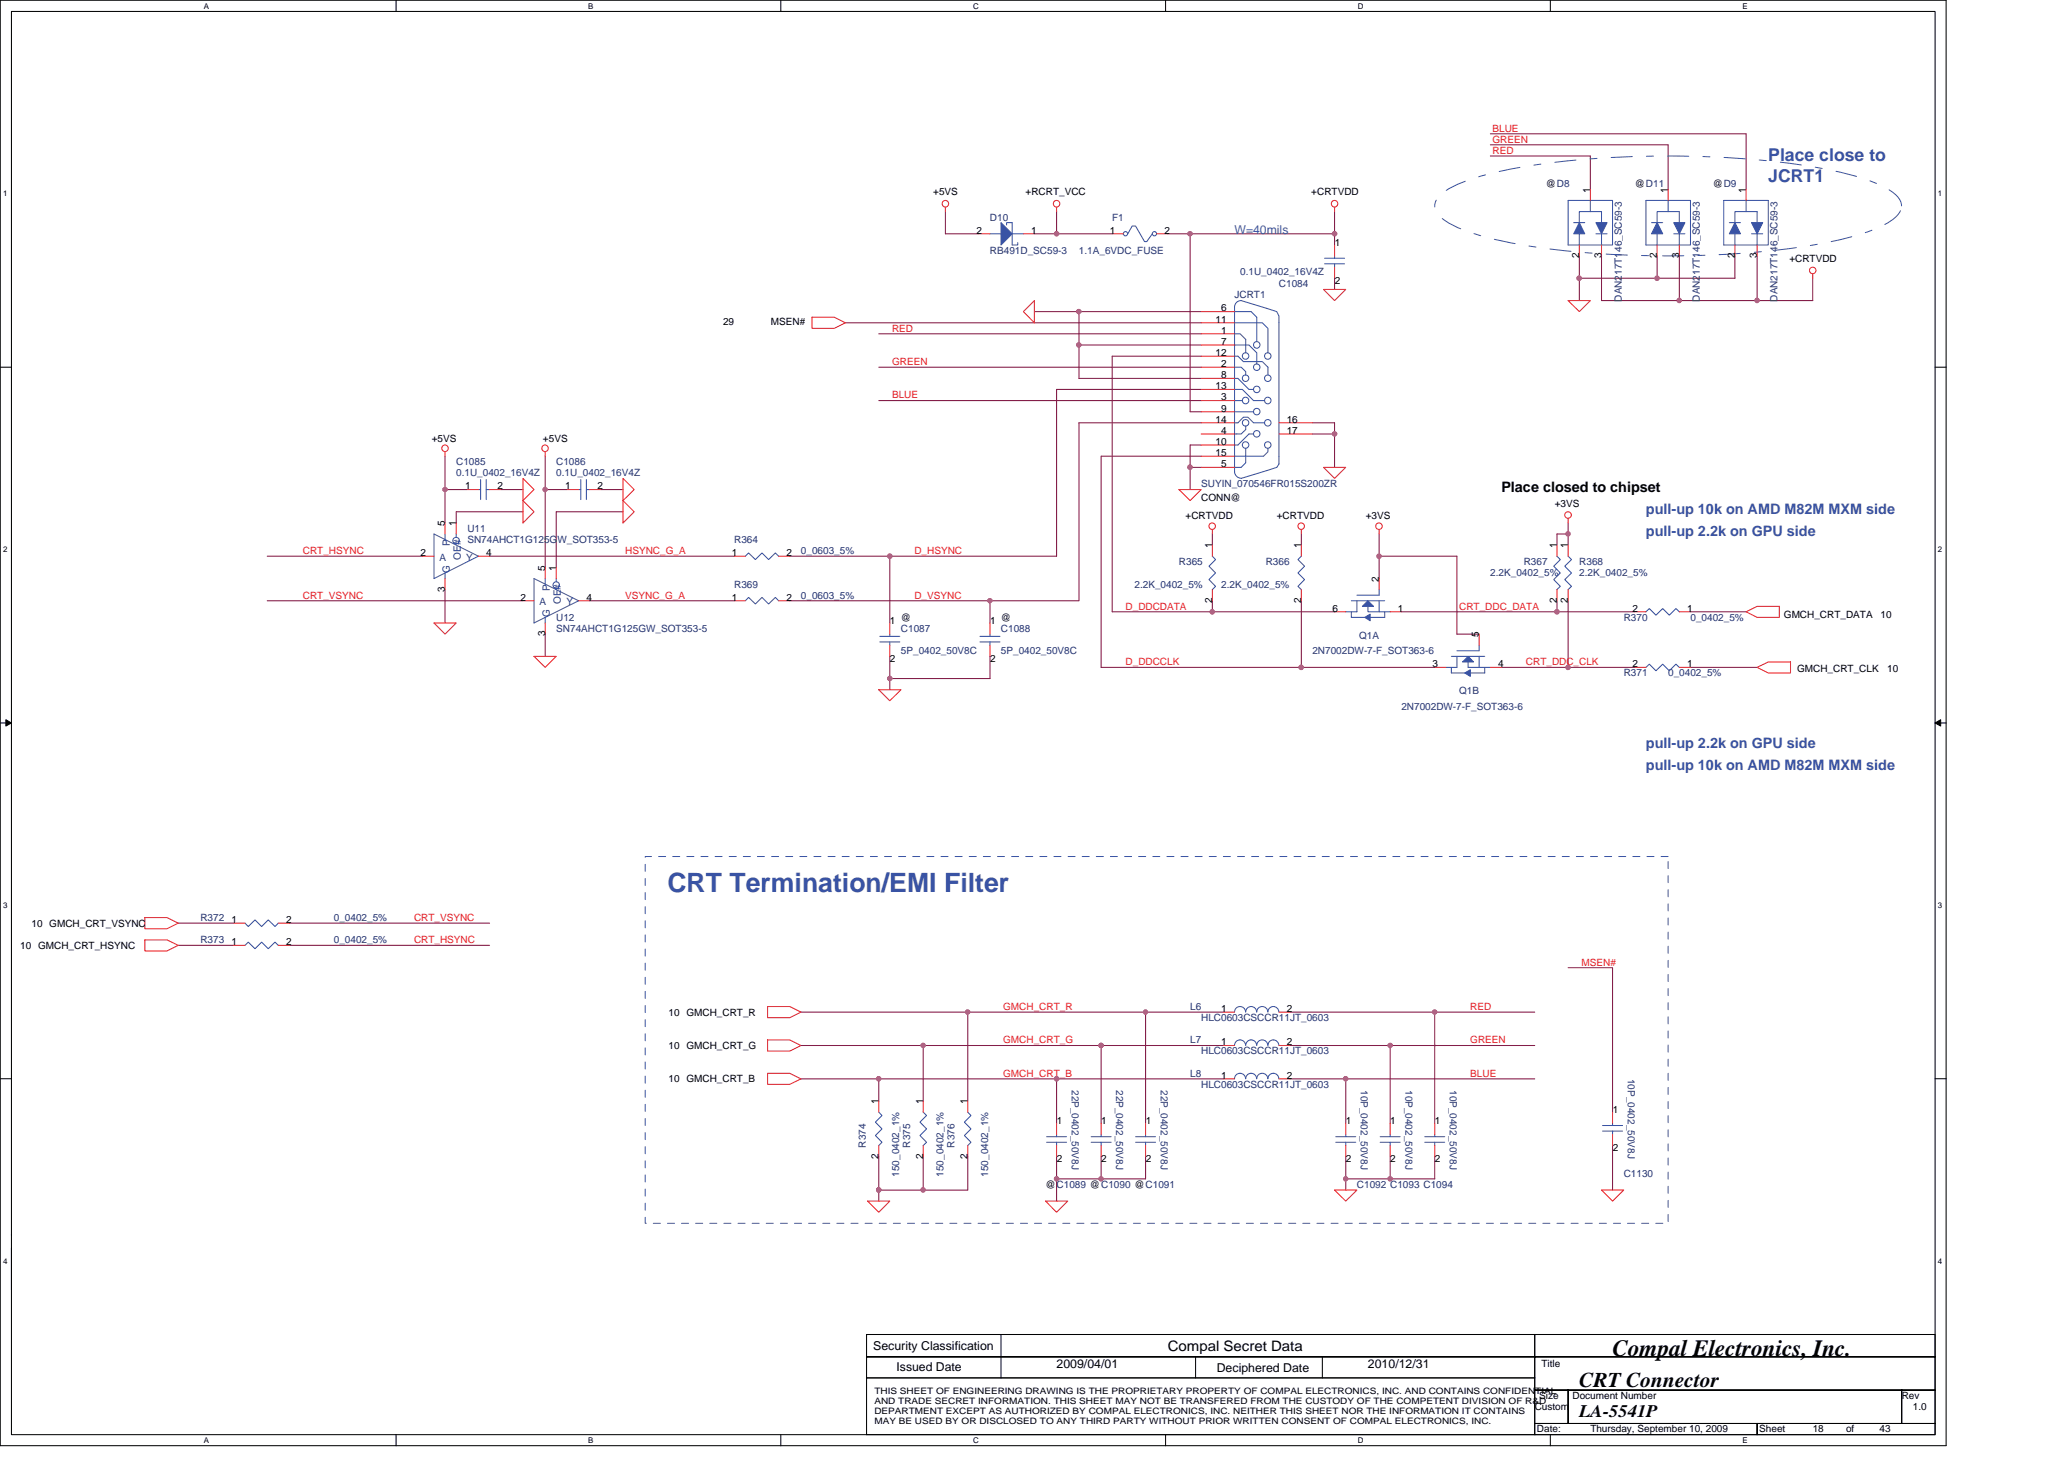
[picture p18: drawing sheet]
<svg xmlns="http://www.w3.org/2000/svg" width="297mm" height="210mm" viewBox="0 0 297 210" stroke-linecap="round" stroke-linejoin="round" font-family="sans-serif">
<defs><g id="words">
<text font-size="3.8" fill="#3953a4" x="96.1" y="128.4">CRT Termination/EMI Filter</text>
<text font-size="3.3" fill="#010202" x="232.1" y="195.1">Compal Electronics, Inc.</text>
<text font-size="3" fill="#010202" x="227.3" y="199.6">CRT Connector</text>
<g font-size="2.5" fill="#3953a4">
<text x="254.5" y="23.2">Place close to</text>
<text x="254.5" y="26.2">JCRT1</text>
</g>
<text font-size="2.5" fill="#010202" x="227.3" y="204">LA-5541P</text>
<g font-size="2.1" fill="#010202">
<text x="216.1" y="70.8">Place closed to chipset</text>
<text x="168.1" y="194.4">Compal Secret Data</text>
</g>
<g font-size="2.1" fill="#3953a4">
<text x="236.9" y="74">pull-up 10k on AMD M82M MXM side</text>
<text x="236.9" y="77.2">pull-up 2.2k on GPU side</text>
<text x="236.9" y="107.6">pull-up 2.2k on GPU side</text>
<text x="236.9" y="110.8">pull-up 10k on AMD M82M MXM side</text>
</g>
<text font-size="1.8" fill="#3953a4" x="177.7" y="33.6">W=40mils</text>
<g font-size="1.8" fill="#010202">
<text x="125.7" y="194.3">Security Classification</text>
<text x="129" y="197.3">Issued Date</text>
<text x="152.1" y="196.8">2009/04/01</text>
<text x="175.1" y="197.5">Deciphered Date</text>
<text x="196.9" y="196.8">2010/12/31</text>
</g>
<g font-size="1.4" fill="#ed2024">
<text x="214.8" y="20.5">GREEN</text>
<text x="214.8" y="22.1">RED</text>
<text x="214.8" y="18.9">BLUE</text>
<text x="128.4" y="47.7">RED</text>
<text x="128.4" y="52.5">GREEN</text>
<text x="128.4" y="57.3">BLUE</text>
<text x="43.6" y="79.7">CRT_HSYNC</text>
<text x="90" y="79.7">HSYNC_G_A</text>
<text x="131.6" y="79.7">D_HSYNC</text>
<text x="43.6" y="86.1">CRT_VSYNC</text>
<text x="90" y="86.1">VSYNC_G_A</text>
<text x="131.6" y="86.1">D_VSYNC</text>
<text x="162" y="87.7">D_DDCDATA</text>
<text x="210" y="87.7">CRT_DDC_DATA</text>
<text x="162" y="95.7">D_DDCCLK</text>
<text x="219.6" y="95.7">CRT_DDC_CLK</text>
<text x="59.6" y="135.7">CRT_HSYNC</text>
<text x="59.6" y="132.5">CRT_VSYNC</text>
<text x="227.6" y="139">MSEN#</text>
<text x="144.4" y="145.3">GMCH_CRT_R</text>
<text x="211.6" y="145.3">RED</text>
<text x="144.4" y="155">GMCH_CRT_B</text>
<text x="144.4" y="150.2">GMCH_CRT_G</text>
<text x="211.6" y="155">BLUE</text>
<text x="211.6" y="150.2">GREEN</text>
</g>
<g font-size="1.4" fill="#010202">
<text x="134.3" y="28.1">+5VS</text>
<text x="147.6" y="28.1">+RCRT_VCC</text>
<text x="188.7" y="28.1">+CRTVDD</text>
<text x="222.5" y="26.9">@D8</text>
<text x="228.9" y="27.7" transform="rotate(-90 228.9 27.7)">1</text>
<text x="235.3" y="26.9">@D11</text>
<text x="240" y="27.7" transform="rotate(-90 240 27.7)">1</text>
<text x="246.5" y="26.9">@D9</text>
<text x="251.3" y="27.7" transform="rotate(-90 251.3 27.7)">1</text>
<text x="140.5" y="33.6">2</text>
<text x="148.4" y="33.6">1</text>
<text x="159.7" y="33.6">1</text>
<text x="167.6" y="33.6">2</text>
<text x="192.1" y="35.4">1</text>
<text x="192.1" y="40.9">2</text>
<text x="227.3" y="37.2" transform="rotate(-90 227.3 37.2)">2</text>
<text x="230.5" y="37.2" transform="rotate(-90 230.5 37.2)">3</text>
<text x="238.5" y="37.2" transform="rotate(-90 238.5 37.2)">2</text>
<text x="241.7" y="37.2" transform="rotate(-90 241.7 37.2)">3</text>
<text x="249.7" y="37.2" transform="rotate(-90 249.7 37.2)">2</text>
<text x="252.9" y="37.2" transform="rotate(-90 252.9 37.2)">3</text>
<text x="257.5" y="37.7">+CRTVDD</text>
<text x="104.1" y="46.8">29</text>
<text x="110.9" y="46.8">MSEN#</text>
<text x="174.9" y="46.4">11</text>
<text x="175.7" y="44.8">6</text>
<text x="174.9" y="51.2">12</text>
<text x="175.7" y="48">1</text>
<text x="175.7" y="49.6">7</text>
<text x="175.7" y="52.8">2</text>
<text x="174.9" y="56">13</text>
<text x="175.7" y="54.4">8</text>
<text x="175.7" y="57.6">3</text>
<text x="175.7" y="59.2">9</text>
<text x="62.1" y="63.6">+5VS</text>
<text x="78.1" y="63.6">+5VS</text>
<text x="174.9" y="60.8">14</text>
<text x="174.9" y="64">10</text>
<text x="174.9" y="65.6">15</text>
<text x="175.7" y="62.4">4</text>
<text x="185.2" y="60.8">16</text>
<text x="185.2" y="62.4">17</text>
<text x="66.9" y="70.4">1</text>
<text x="71.6" y="70.4">2</text>
<text x="81.3" y="70.4">1</text>
<text x="86" y="70.4">2</text>
<text x="175.7" y="67.2">5</text>
<text x="64" y="75.7" transform="rotate(-90 64 75.7)">5</text>
<text x="65.6" y="75.7" transform="rotate(-90 65.6 75.7)">1</text>
<text x="170.6" y="74.6">+CRTVDD</text>
<text x="172.9" y="72.1">CONN@</text>
<text x="183.7" y="74.6">+CRTVDD</text>
<text x="196.6" y="74.6">+3VS</text>
<text x="223.7" y="73">+3VS</text>
<text x="60.5" y="80">2</text>
<text x="70" y="80">4</text>
<text x="78.4" y="82.1" transform="rotate(-90 78.4 82.1)">5</text>
<text x="80" y="82.1" transform="rotate(-90 80 82.1)">1</text>
<text x="105.3" y="80">1</text>
<text x="113.2" y="80">2</text>
<text x="174.5" y="78.9" transform="rotate(-90 174.5 78.9)">1</text>
<text x="187.3" y="78.9" transform="rotate(-90 187.3 78.9)">1</text>
<text x="198.5" y="83.7" transform="rotate(-90 198.5 83.7)">2</text>
<text x="224" y="78.9" transform="rotate(-90 224 78.9)">1</text>
<text x="225.7" y="78.9" transform="rotate(-90 225.7 78.9)">1</text>
<text x="64" y="85.2" transform="rotate(-90 64 85.2)">3</text>
<text x="74.9" y="86.4">2</text>
<text x="84.4" y="86.4">4</text>
<text x="105.3" y="86.4">1</text>
<text x="113.2" y="86.4">2</text>
<text x="128.1" y="89.8">1</text>
<text x="129.7" y="89.3">@</text>
<text x="142.5" y="89.8">1</text>
<text x="144.1" y="89.3">@</text>
<text x="174.5" y="86.8" transform="rotate(-90 174.5 86.8)">2</text>
<text x="187.3" y="86.8" transform="rotate(-90 187.3 86.8)">2</text>
<text x="191.7" y="88">6</text>
<text x="201.2" y="88">1</text>
<text x="224" y="86.8" transform="rotate(-90 224 86.8)">2</text>
<text x="225.7" y="86.8" transform="rotate(-90 225.7 86.8)">2</text>
<text x="234.9" y="88">2</text>
<text x="242.8" y="88">1</text>
<text x="256.7" y="88.9">GMCH_CRT_DATA</text>
<text x="270.6" y="88.9">10</text>
<text x="78.4" y="91.6" transform="rotate(-90 78.4 91.6)">3</text>
<text x="128.1" y="95.3">2</text>
<text x="142.5" y="95.3">2</text>
<text x="212.8" y="91.7" transform="rotate(-90 212.8 91.7)">5</text>
<text x="206.1" y="96">3</text>
<text x="215.6" y="96">4</text>
<text x="234.9" y="96">2</text>
<text x="242.8" y="96">1</text>
<text x="258.6" y="96.7">GMCH_CRT_CLK</text>
<text x="271.6" y="96.7">10</text>
<text x="2.9" y="136.6">10 GMCH_CRT_HSYNC</text>
<text x="4.5" y="133.3">10 GMCH_CRT_VSYNC</text>
<text x="33.3" y="136">1</text>
<text x="33.3" y="132.8">1</text>
<text x="41.2" y="136">2</text>
<text x="41.2" y="132.8">2</text>
<text x="96.2" y="146.2">10 GMCH_CRT_R</text>
<text x="175.7" y="145.6">1</text>
<text x="185.2" y="145.6">2</text>
<text x="96.2" y="155.8">10 GMCH_CRT_B</text>
<text x="96.2" y="151">10 GMCH_CRT_G</text>
<text x="175.7" y="150.4">1</text>
<text x="175.7" y="155.3">1</text>
<text x="185.2" y="150.4">2</text>
<text x="185.2" y="155.3">2</text>
<text x="126.4" y="158.9" transform="rotate(-90 126.4 158.9)">1</text>
<text x="132.8" y="158.9" transform="rotate(-90 132.8 158.9)">1</text>
<text x="139.3" y="158.9" transform="rotate(-90 139.3 158.9)">1</text>
<text x="152.1" y="161.8">1</text>
<text x="158.5" y="161.8">1</text>
<text x="164.9" y="161.8">1</text>
<text x="193.7" y="161.8">1</text>
<text x="200.1" y="161.8">1</text>
<text x="206.5" y="161.8">1</text>
<text x="232.1" y="160.2">1</text>
<text x="126.4" y="166.8" transform="rotate(-90 126.4 166.8)">2</text>
<text x="132.8" y="166.8" transform="rotate(-90 132.8 166.8)">2</text>
<text x="139.3" y="166.8" transform="rotate(-90 139.3 166.8)">2</text>
<text x="152.1" y="167.3">2</text>
<text x="158.5" y="167.3">2</text>
<text x="164.9" y="167.3">2</text>
<text x="193.7" y="167.3">2</text>
<text x="200.1" y="167.3">2</text>
<text x="206.5" y="167.3">2</text>
<text x="232.1" y="165.7">2</text>
<text x="150.5" y="171">@C1089 @C1090 @C1091</text>
<text x="221.8" y="196.7">Title</text>
<text x="220.9" y="203">Custom</text>
<text x="221.5" y="201.4">Size</text>
<text x="226.3" y="201.4">Document Number</text>
<text x="273.7" y="201.4">Rev</text>
<text x="275.3" y="203">1.0</text>
<text x="221.2" y="206.2">Date:</text>
<text x="228.9" y="206.2">Thursday, September 10, 2009</text>
<text x="253.2" y="206.2">Sheet</text>
<text x="260.9" y="206.2">18</text>
<text x="265.7" y="206.2">of</text>
<text x="270.5" y="206.2">43</text>
</g>
<g font-size="1.4" fill="#282973">
<text x="142.5" y="31.7">D10</text>
<text x="160.1" y="31.7">F1</text>
<text x="142.5" y="36.6">RB491D_SC59-3</text>
<text x="155.3" y="36.6">1.1A_6VDC_FUSE</text>
<text x="178.5" y="39.6">0.1U_0402_16V4Z</text>
<text x="184.1" y="41.3">C1084</text>
<text x="177.7" y="42.9">JCRT1</text>
<text x="233.4" y="43.4" transform="rotate(-90 233.4 43.4)">DAN217T146_SC59-3</text>
<text x="244.6" y="43.4" transform="rotate(-90 244.6 43.4)">DAN217T146_SC59-3</text>
<text x="255.8" y="43.4" transform="rotate(-90 255.8 43.4)">DAN217T146_SC59-3</text>
<text x="65.7" y="66.9">C1085</text>
<text x="65.7" y="68.6">0.1U_0402_16V4Z</text>
<text x="80" y="66.9">C1086</text>
<text x="80" y="68.6">0.1U_0402_16V4Z</text>
<text x="172.9" y="70.1">SUYIN_070546FR015S200ZR</text>
<text x="67.3" y="76.6">U11</text>
<text x="67.3" y="78.1">SN74AHCT1G125GW_SOT353-5</text>
<text x="105.7" y="78.1">R364</text>
<text x="115.3" y="79.8">0_0603_5%</text>
<text x="169.7" y="81.3">R365</text>
<text x="182.2" y="81.3">R366</text>
<text x="214.5" y="82.9">2.2K_0402_5%</text>
<text x="219.3" y="81.3">R367</text>
<text x="227.3" y="81.3">R368</text>
<text x="227.3" y="82.9">2.2K_0402_5%</text>
<text x="80" y="89.3">U12</text>
<text x="105.7" y="84.6">R369</text>
<text x="115.3" y="86.1">0_0603_5%</text>
<text x="163.3" y="84.6">2.2K_0402_5%</text>
<text x="175.7" y="84.6">2.2K_0402_5%</text>
<text x="233.7" y="89.3">R370</text>
<text x="243.3" y="89.3">0_0402_5%</text>
<text x="80" y="90.9">SN74AHCT1G125GW_SOT353-5</text>
<text x="129.7" y="90.9">C1087</text>
<text x="129.7" y="94.1">5P_0402_50V8C</text>
<text x="144.1" y="90.9">C1088</text>
<text x="144.1" y="94.1">5P_0402_50V8C</text>
<text x="188.9" y="94.1">2N7002DW-7-F_SOT363-6</text>
<text x="195.6" y="91.9">Q1A</text>
<text x="210" y="99.9">Q1B</text>
<text x="233.7" y="97.3">R371</text>
<text x="240.1" y="97.3">0_0402_5%</text>
<text x="201.7" y="102.1">2N7002DW-7-F_SOT363-6</text>
<text x="28.8" y="135.8">R373</text>
<text x="28.8" y="132.6">R372</text>
<text x="48" y="135.8">0_0402_5%</text>
<text x="48" y="132.6">0_0402_5%</text>
<text x="171.3" y="145.3">L6</text>
<text x="172.9" y="147">HLC0603CSCCR11JT_0603</text>
<text x="171.3" y="150.2">L7</text>
<text x="171.3" y="155">L8</text>
<text x="172.9" y="151.8">HLC0603CSCCR11JT_0603</text>
<text x="234.3" y="155.3" transform="rotate(90 234.3 155.3)">10P_0402_50V8J</text>
<text x="154.3" y="156.9" transform="rotate(90 154.3 156.9)">22P_0402_50V8J</text>
<text x="160.7" y="156.9" transform="rotate(90 160.7 156.9)">22P_0402_50V8J</text>
<text x="167.1" y="156.9" transform="rotate(90 167.1 156.9)">22P_0402_50V8J</text>
<text x="172.9" y="156.6">HLC0603CSCCR11JT_0603</text>
<text x="195.9" y="156.9" transform="rotate(90 195.9 156.9)">10P_0402_50V8J</text>
<text x="202.3" y="156.9" transform="rotate(90 202.3 156.9)">10P_0402_50V8J</text>
<text x="208.7" y="156.9" transform="rotate(90 208.7 156.9)">10P_0402_50V8J</text>
<text x="124.6" y="165.2" transform="rotate(-90 124.6 165.2)">R374</text>
<text x="131" y="165.2" transform="rotate(-90 131 165.2)">R375</text>
<text x="137.4" y="165.2" transform="rotate(-90 137.4 165.2)">R376</text>
<text x="129.4" y="169.4" transform="rotate(-90 129.4 169.4)">150_0402_1%</text>
<text x="135.8" y="169.4" transform="rotate(-90 135.8 169.4)">150_0402_1%</text>
<text x="142.2" y="169.4" transform="rotate(-90 142.2 169.4)">150_0402_1%</text>
<text x="195.3" y="171">C1092 C1093 C1094</text>
<text x="233.7" y="169.4">C1130</text>
</g>
<g font-size="1.4" fill="#1d437e">
<text x="63.3" y="80.7">A</text>
<text x="64.7" y="82.5" transform="rotate(-90 64.7 82.5)">G</text>
<text x="64.7" y="78.6" transform="rotate(-90 64.7 78.6)">P</text>
<text x="66.3" y="80.5" transform="rotate(-90 66.3 80.5)">OE#</text>
<text x="67.1" y="80.7">Y</text>
<text x="77.7" y="87.1">A</text>
<text x="79.1" y="88.9" transform="rotate(-90 79.1 88.9)">G</text>
<text x="79.1" y="85" transform="rotate(-90 79.1 85)">P</text>
<text x="80.7" y="86.9" transform="rotate(-90 80.7 86.9)">OE#</text>
<text x="81.5" y="87.1">Y</text>
</g>
<g font-size="1.3" fill="#010202">
<text x="125.8" y="200.6">THIS SHEET OF ENGINEERING DRAWING IS THE PROPRIETARY PROPERTY OF COMPAL ELECTRONICS, INC. AND CONTAINS CONFIDENTIAL</text>
<text x="125.8" y="202">AND TRADE SECRET INFORMATION. THIS SHEET MAY NOT BE TRANSFERED FROM THE CUSTODY OF THE COMPETENT DIVISION OF R&amp;D</text>
<text x="125.8" y="203.5">DEPARTMENT EXCEPT AS AUTHORIZED BY COMPAL ELECTRONICS, INC. NEITHER THIS SHEET NOR THE INFORMATION IT CONTAINS</text>
<text x="125.8" y="205">MAY BE USED BY OR DISCLOSED TO ANY THIRD PARTY WITHOUT PRIOR WRITTEN CONSENT OF COMPAL ELECTRONICS, INC.</text>
</g>
<g font-size="1.1" fill="#010202">
<text x="29.3" y="1.2">A</text>
<text x="84.7" y="1.2">B</text>
<text x="140" y="1.2">C</text>
<text x="195.4" y="1.2">D</text>
<text x="250.8" y="1.2">E</text>
<text x=".4" y="28.3">1</text>
<text x="278.9" y="28.3">1</text>
<text x=".4" y="79.5">2</text>
<text x="278.9" y="79.5">2</text>
<text x=".4" y="130.7">3</text>
<text x="278.9" y="130.7">3</text>
<text x=".4" y="181.9">4</text>
<text x="278.9" y="181.9">4</text>
<text x="29.3" y="207.7">A</text>
<text x="84.7" y="207.7">B</text>
<text x="140" y="207.7">C</text>
<text x="195.4" y="207.7">D</text>
<text x="250.8" y="207.7">E</text>
</g>
</g></defs>
<path d="M0 0h280.1v208.1h-280.1zM1.6 1.6h276.9v204.9h-276.9z" fill="none" stroke="#010202" stroke-width=".15"/>
<g fill="#fff">
<path d="M29.3 .2h.8v1.3h-.8z"/>
<path d="M29.3 206.6h.8v1.3h-.8z"/>
</g>
<path d="M57 0v1.6M57 206.5v1.6" fill="none" stroke="#010202" stroke-width=".15"/>
<g fill="#fff">
<path d="M84.7 .2h.7v1.3h-.7z"/>
<path d="M84.7 206.6h.7v1.3h-.7z"/>
</g>
<path d="M112.4 0v1.6M112.4 206.5v1.6" fill="none" stroke="#010202" stroke-width=".15"/>
<g fill="#fff">
<path d="M140 .2h.8v1.3h-.8z"/>
<path d="M140 206.6h.8v1.3h-.8z"/>
</g>
<path d="M167.7 0v1.6M167.7 206.5v1.6" fill="none" stroke="#010202" stroke-width=".15"/>
<g fill="#fff">
<path d="M195.4 .2h.8v1.3h-.8z"/>
<path d="M195.4 206.6h.8v1.3h-.8z"/>
</g>
<path d="M223.1 0v1.6M223.1 206.5v1.6" fill="none" stroke="#010202" stroke-width=".15"/>
<g fill="#fff">
<path d="M250.8 .2h.7v1.3h-.7z"/>
<path d="M250.8 206.6h.7v1.3h-.7z"/>
<path d="M.4 27.2h.7v1.3h-.7z"/>
<path d="M278.9 27.2h.6v1.3h-.6z"/>
<path d="M.4 78.4h.7v1.3h-.7z"/>
<path d="M278.9 78.4h.6v1.3h-.6z"/>
</g>
<path d="M0 52.8h1.6M278.5 52.8h1.6" fill="none" stroke="#010202" stroke-width=".15"/>
<g fill="#fff">
<path d="M.4 129.6h.7v1.3h-.7z"/>
<path d="M278.9 129.6h.6v1.3h-.6z"/>
</g>
<path d="M0 104.1h1.6M278.5 104.1h1.6" fill="none" stroke="#010202" stroke-width=".15"/>
<path d="M.8 103.6l.8 .5-.8 .4z" fill="#010202"/>
<path d="M.8 103.6l.8 .5-.8 .4z" fill="none" stroke="#010202" stroke-width=".14"/>
<path d="M278.5 104.1l.8-.5v.9z" fill="#010202"/>
<path d="M278.5 104.1l.8-.5v.9z" fill="none" stroke="#010202" stroke-width=".14"/>
<g fill="#fff">
<path d="M.4 180.8h.7v1.3h-.7z"/>
<path d="M278.9 180.8h.6v1.3h-.6z"/>
</g>
<path d="M0 155.3h1.6M278.5 155.3h1.6" fill="none" stroke="#010202" stroke-width=".15"/>
<path d="M251.3 19.3v8M136.1 33.7h4.8M168.1 33.7h3.2v25.6h1.6M214.5 20.8h25.6M228.9 22.5v4.8M230.5 36.8v6.5M241.7 36.8v6.5M252.9 36.8v6.5h8M160.1 51.3h12.8" fill="none" stroke="#7f1542" stroke-width=".15"/>
<circle cx="252.9" cy="43.2" r=".32" fill="#b9529f"/>
<circle cx="252.9" cy="43.2" r=".32" fill="none" stroke="#b9529f" stroke-width=".15"/>
<path d="M152.1 30.5v3.2h8M192.1 30.5v3.2M260.9 40v3.3" fill="none" stroke="#7f1542" stroke-width=".15"/>
<circle cx="152.1" cy="33.6" r=".31" fill="#b9529f"/>
<circle cx="152.1" cy="33.6" r=".31" fill="none" stroke="#b9529f" stroke-width=".15"/>
<path d="M171.3 33.7h20.8" fill="none" stroke="#7f1542" stroke-width=".15"/>
<circle cx="192.1" cy="33.6" r=".31" fill="#b9529f"/>
<circle cx="192.1" cy="33.6" r=".31" fill="none" stroke="#b9529f" stroke-width=".15"/>
<circle cx="171.3" cy="33.6" r=".31" fill="#b9529f"/>
<circle cx="171.3" cy="33.6" r=".31" fill="none" stroke="#b9529f" stroke-width=".15"/>
<path d="M241.7 43.3h11.2" fill="none" stroke="#7f1542" stroke-width=".15"/>
<circle cx="241.7" cy="43.2" r=".32" fill="#b9529f"/>
<circle cx="241.7" cy="43.2" r=".32" fill="none" stroke="#b9529f" stroke-width=".15"/>
<path d="M230.5 43.3h11.2M224.1 86.5v1.5h-22.4M225.7 86.5v9.6" fill="none" stroke="#7f1542" stroke-width=".15"/>
<circle cx="225.7" cy="96" r=".32" fill="#b9529f"/>
<circle cx="225.7" cy="96" r=".32" fill="none" stroke="#b9529f" stroke-width=".15"/>
<path d="M174.5 86.5v1.5M187.3 86.5v9.6h19.2M209.7 80v11.3M216.1 96.1h9.6" fill="none" stroke="#7f1542" stroke-width=".15"/>
<circle cx="187.3" cy="96" r=".32" fill="#b9529f"/>
<circle cx="187.3" cy="96" r=".32" fill="none" stroke="#b9529f" stroke-width=".15"/>
<path d="M160.1 51.3v36.7M158.5 65.7v30.4M174.5 88h17.6" fill="none" stroke="#7f1542" stroke-width=".15"/>
<circle cx="174.5" cy="88" r=".32" fill="#b9529f"/>
<circle cx="174.5" cy="88" r=".32" fill="none" stroke="#b9529f" stroke-width=".15"/>
<path d="M64 70.5v4.8M72 70.5h3.3M78.5 70.5v11.2M86.5 70.5h3.2M70.5 80h35.2M84.9 86.5h20.8M128.1 80v9.7" fill="none" stroke="#7f1542" stroke-width=".15"/>
<circle cx="128.1" cy="80" r=".32" fill="#b9529f"/>
<circle cx="128.1" cy="80" r=".32" fill="none" stroke="#b9529f" stroke-width=".15"/>
<path d="M136.1 30.5v3.2M227.3 36.8v3.2M64 65.7v4.8h3.3M78.5 70.5h3.2M64 84.9v4.8M113.7 86.5h41.6M128.1 80h24" fill="none" stroke="#7f1542" stroke-width=".15"/>
<circle cx="64.1" cy="70.4" r=".31" fill="#b9529f"/>
<circle cx="64.1" cy="70.4" r=".31" fill="none" stroke="#b9529f" stroke-width=".15"/>
<path d="M65.7 73.7v1.6M78.5 91.3v3.2M128.1 97.7h14.4" fill="none" stroke="#7f1542" stroke-width=".15"/>
<circle cx="128.1" cy="97.6" r=".31" fill="#b9529f"/>
<circle cx="128.1" cy="97.6" r=".31" fill="none" stroke="#b9529f" stroke-width=".15"/>
<path d="M78.5 65.7v4.8" fill="none" stroke="#7f1542" stroke-width=".15"/>
<circle cx="78.4" cy="70.4" r=".31" fill="#b9529f"/>
<circle cx="78.4" cy="70.4" r=".31" fill="none" stroke="#b9529f" stroke-width=".15"/>
<path d="M38.5 80h22.4M38.5 86.5h36.8M128.1 94.5v3.2M224.1 88h11.2" fill="none" stroke="#7f1542" stroke-width=".15"/>
<circle cx="224.1" cy="88" r=".32" fill="#b9529f"/>
<circle cx="224.1" cy="88" r=".32" fill="none" stroke="#b9529f" stroke-width=".15"/>
<path d="M148.9 33.7h3.2M192.1 33.7v1.6M192.1 40v1.7M174.5 76.9v1.6M187.3 76.9v1.6M224.1 78.5v-1.6h1.6v1.6M158.5 96.1h28.8M160.1 88h14.4M198.5 80h11.2M225.7 96.1h9.6" fill="none" stroke="#7f1542" stroke-width=".15"/>
<circle cx="225.7" cy="76.8" r=".31" fill="#b9529f"/>
<circle cx="225.7" cy="76.8" r=".31" fill="none" stroke="#b9529f" stroke-width=".15"/>
<path d="M155.3 60.9h17.6M225.7 75.3v1.6M142.5 86.5v3.2" fill="none" stroke="#7f1542" stroke-width=".15"/>
<circle cx="142.5" cy="86.4" r=".31" fill="#b9529f"/>
<circle cx="142.5" cy="86.4" r=".31" fill="none" stroke="#b9529f" stroke-width=".15"/>
<g fill="none" stroke="#7f1542" stroke-width=".15">
<path d="M214.5 19.3h36.8M214.5 22.5h14.4M238.5 36.8v3.2M240.1 20.8v6.5M249.7 36.8v3.2M155.3 54.5h17.6M155.3 44.8v4.9h17.6M172.9 56h-20.8v24M227.3 40v3.3M80 73.7v8M155.3 60.9v25.6M158.5 65.7h14.4"/>
<path d="M171.3 64h1.6M192.1 60.9v1.6h-3.2M113.7 80h14.4M142.5 94.5v3.2"/>
</g>
<circle cx="192.1" cy="62.4" r=".31" fill="#b9529f"/>
<circle cx="192.1" cy="62.4" r=".31" fill="none" stroke="#b9529f" stroke-width=".15"/>
<path d="M155.3 44.8h17.6" fill="none" stroke="#7f1542" stroke-width=".15"/>
<circle cx="155.3" cy="44.8" r=".31" fill="#b9529f"/>
<circle cx="155.3" cy="44.8" r=".31" fill="none" stroke="#b9529f" stroke-width=".15"/>
<path d="M238.5 40h11.2M80 73.7h9.7M171.3 67.3v3.2M188.9 60.9h3.2" fill="none" stroke="#7f1542" stroke-width=".15"/>
<circle cx="171.3" cy="67.2" r=".32" fill="#b9529f"/>
<circle cx="171.3" cy="67.2" r=".32" fill="none" stroke="#b9529f" stroke-width=".15"/>
<path d="M227.3 40h11.2" fill="none" stroke="#7f1542" stroke-width=".15"/>
<circle cx="238.5" cy="40" r=".32" fill="#b9529f"/>
<circle cx="238.5" cy="40" r=".32" fill="none" stroke="#b9529f" stroke-width=".15"/>
<circle cx="227.3" cy="40" r=".32" fill="#b9529f"/>
<circle cx="227.3" cy="40" r=".32" fill="none" stroke="#b9529f" stroke-width=".15"/>
<path d="M148.9 44.8h6.4M155.3 49.7v4.8M128.1 97.7v1.6" fill="none" stroke="#7f1542" stroke-width=".15"/>
<circle cx="155.3" cy="49.6" r=".31" fill="#b9529f"/>
<circle cx="155.3" cy="49.6" r=".31" fill="none" stroke="#b9529f" stroke-width=".15"/>
<path d="M65.7 73.7h9.6M198.5 76.9v3.1" fill="none" stroke="#7f1542" stroke-width=".15"/>
<circle cx="198.5" cy="80" r=".32" fill="#b9529f"/>
<circle cx="198.5" cy="80" r=".32" fill="none" stroke="#b9529f" stroke-width=".15"/>
<g fill="none" stroke="#7f1542" stroke-width=".15">
<path d="M126.5 48h46.4M126.5 52.8h46.4M126.5 57.7h46.4M171.3 64v3.3h1.6M198.5 80v3.3M209.7 91.3h3.2M243.3 88h8M243.3 96.1h9.6M25.7 136.1h8M25.7 132.9h8M41.7 136.1h28.8M41.7 132.9h28.8"/>
<path d="M115.3 145.7h24v12.8M115.3 150.5h17.6v8M115.3 155.3h11.2M132.9 171.3h6.4"/>
</g>
<circle cx="132.8" cy="171.3" r=".32" fill="#b9529f"/>
<circle cx="132.8" cy="171.3" r=".32" fill="none" stroke="#b9529f" stroke-width=".15"/>
<path d="M126.5 171.3v1.6M132.9 166.5v4.8" fill="none" stroke="#7f1542" stroke-width=".15"/>
<circle cx="126.4" cy="171.3" r=".32" fill="#b9529f"/>
<circle cx="126.4" cy="171.3" r=".32" fill="none" stroke="#b9529f" stroke-width=".15"/>
<path d="M185.7 155.3h8v6.4M200.1 150.5v11.2" fill="none" stroke="#7f1542" stroke-width=".15"/>
<circle cx="200.1" cy="150.5" r=".31" fill="#b9529f"/>
<circle cx="200.1" cy="150.5" r=".31" fill="none" stroke="#b9529f" stroke-width=".15"/>
<path d="M185.7 150.5h14.4M206.5 145.7v16" fill="none" stroke="#7f1542" stroke-width=".15"/>
<circle cx="206.5" cy="145.7" r=".31" fill="#b9529f"/>
<circle cx="206.5" cy="145.7" r=".31" fill="none" stroke="#b9529f" stroke-width=".15"/>
<path d="M185.7 145.7h20.8M193.7 155.3h27.2M193.7 166.5v3.2" fill="none" stroke="#7f1542" stroke-width=".15"/>
<circle cx="193.7" cy="155.3" r=".32" fill="#b9529f"/>
<circle cx="193.7" cy="155.3" r=".32" fill="none" stroke="#b9529f" stroke-width=".15"/>
<path d="M126.5 155.3h25.6" fill="none" stroke="#7f1542" stroke-width=".15"/>
<circle cx="126.4" cy="155.3" r=".32" fill="#b9529f"/>
<circle cx="126.4" cy="155.3" r=".32" fill="none" stroke="#b9529f" stroke-width=".15"/>
<path d="M139.3 145.7h25.6" fill="none" stroke="#7f1542" stroke-width=".15"/>
<circle cx="139.3" cy="145.7" r=".31" fill="#b9529f"/>
<circle cx="139.3" cy="145.7" r=".31" fill="none" stroke="#b9529f" stroke-width=".15"/>
<path d="M132.9 150.5h25.6" fill="none" stroke="#7f1542" stroke-width=".15"/>
<circle cx="132.8" cy="150.5" r=".31" fill="#b9529f"/>
<circle cx="132.8" cy="150.5" r=".31" fill="none" stroke="#b9529f" stroke-width=".15"/>
<path d="M152.1 155.3h24M152.1 169.7v3.2M193.7 169.7h6.4M206.5 166.5v3.2" fill="none" stroke="#7f1542" stroke-width=".15"/>
<circle cx="152.1" cy="155.3" r=".32" fill="#b9529f"/>
<circle cx="152.1" cy="155.3" r=".32" fill="none" stroke="#b9529f" stroke-width=".15"/>
<path d="M158.5 150.5v11.2" fill="none" stroke="#7f1542" stroke-width=".15"/>
<circle cx="158.5" cy="150.5" r=".31" fill="#b9529f"/>
<circle cx="158.5" cy="150.5" r=".31" fill="none" stroke="#b9529f" stroke-width=".15"/>
<path d="M158.5 150.5h17.6" fill="none" stroke="#7f1542" stroke-width=".15"/>
<circle cx="158.5" cy="150.5" r=".31" fill="#b9529f"/>
<circle cx="158.5" cy="150.5" r=".31" fill="none" stroke="#b9529f" stroke-width=".15"/>
<path d="M152.1 155.3v6.4M164.9 145.7v16M200.1 150.5h20.8" fill="none" stroke="#7f1542" stroke-width=".15"/>
<circle cx="164.9" cy="145.7" r=".31" fill="#b9529f"/>
<circle cx="164.9" cy="145.7" r=".31" fill="none" stroke="#b9529f" stroke-width=".15"/>
<path d="M206.5 145.7h14.4M152.1 166.5v3.2M158.5 166.5v3.2h6.4v-3.2" fill="none" stroke="#7f1542" stroke-width=".15"/>
<circle cx="158.5" cy="169.7" r=".31" fill="#b9529f"/>
<circle cx="158.5" cy="169.7" r=".31" fill="none" stroke="#b9529f" stroke-width=".15"/>
<path d="M164.9 145.7h11.2M152.1 169.7h6.4" fill="none" stroke="#7f1542" stroke-width=".15"/>
<circle cx="152.1" cy="169.7" r=".31" fill="#b9529f"/>
<circle cx="152.1" cy="169.7" r=".31" fill="none" stroke="#b9529f" stroke-width=".15"/>
<path d="M193.7 169.7v1.6" fill="none" stroke="#7f1542" stroke-width=".15"/>
<circle cx="193.7" cy="169.7" r=".31" fill="#b9529f"/>
<circle cx="193.7" cy="169.7" r=".31" fill="none" stroke="#b9529f" stroke-width=".15"/>
<path d="M200.1 166.5v3.2" fill="none" stroke="#7f1542" stroke-width=".15"/>
<circle cx="200.1" cy="169.7" r=".31" fill="#b9529f"/>
<circle cx="200.1" cy="169.7" r=".31" fill="none" stroke="#b9529f" stroke-width=".15"/>
<path d="M126.5 171.3h6.4M200.1 169.7h6.4" fill="none" stroke="#7f1542" stroke-width=".15"/>
<circle cx="126.4" cy="171.3" r=".32" fill="#b9529f"/>
<circle cx="126.4" cy="171.3" r=".32" fill="none" stroke="#b9529f" stroke-width=".15"/>
<path d="M121.7 46.5h51.2M192.1 62.5v4.8M225.7 139.3h6.4v20.8M126.5 155.3v3.2M126.5 166.5v4.8M139.3 166.5v4.8M232.1 164.9v6.4" fill="none" stroke="#7f1542" stroke-width=".15"/>
<g fill="none" stroke="#ed2024" stroke-width=".15">
<path d="M136.1 29.8v.7M152.1 29.8v.7M160.1 33.7h1.6M166.5 33.7h1.6M192.1 29.8v.7M192.1 35.3v1.5M192.1 38.5v1.5M260.9 39.4v.6M116.9 45.7h3.2l1.6 .8-1.6 .8h-3.2zM148.9 43.3v3.2l-1.6-1.7zM172.9 44.8h4.8M172.9 46.5h4.8"/>
<path d="M172.9 48h4.8M172.9 49.7h4.8M172.9 51.3h4.8M172.9 52.8h4.8M172.9 54.5h4.8M172.9 56h4.8M172.9 57.7h4.8M172.9 59.3h4.8M190.5 41.7h3.2l-1.6 1.6zM225.7 43.3h3.2l-1.6 1.5zM64 65v.7M75.3 68.9l1.6 1.6-1.6 1.5z"/>
<path d="M75.3 72l1.6 1.7-1.6 1.6zM78.5 65v.7M89.7 72l1.6 1.7-1.6 1.6zM89.7 68.9l1.6 1.6-1.6 1.5zM169.7 70.5h3.2l-1.6 1.5zM172.9 60.9h4.8M172.9 62.5h4.8M172.9 64h4.8M172.9 65.7h4.8M172.9 67.3h4.8M174.5 76.2v.7M174.5 78.5v1.5"/>
<path d="M184.1 60.9h4.8M184.1 62.5h4.8M187.3 76.2v.7M187.3 78.5v1.5M190.5 67.3h3.2l-1.6 1.6zM198.5 76.2v.7M225.7 74.6v.7M225.7 78.5v1.5M62.5 89.7h3.2l-1.7 1.6zM76.9 94.5h3.1l-1.5 1.6zM126.5 99.3h3.2l-1.6 1.6zM174.5 84.9v1.6"/>
<path d="M187.3 84.9v1.6M225.7 84.9v1.6M251.3 88l1.6-.7h3.2v1.6h-3.2zM252.9 96.1l1.6-.8h3.2v1.6h-3.2zM20.8 135.3h3.2l1.7 .8-1.7 .8h-3.2zM20.8 132.1h3.2l1.7 .8-1.7 .8h-3.2zM33.7 136.1h1.6M40 136.1h1.7M110.5 154.5h3.2l1.6 .8-1.6 .8h-3.2zM110.5 149.7h3.2l1.6 .8-1.6 .8h-3.2zM110.5 144.9h3.2l1.6 .8-1.6 .8h-3.2zM126.5 158.5v1.6"/>
<path d="M139.3 158.5v1.6M124.9 172.9h3.2l-1.6 1.6zM126.5 164.9v1.6M139.3 164.9v1.6M150.5 172.9h3.2l-1.6 1.6zM152.1 161.7v1.6M152.1 164.9v1.6M192.1 171.3h3.2l-1.6 1.6zM230.5 171.3h3.2l-1.6 1.6z"/>
<circle cx="136" cy="29.3" r=".47"/>
<circle cx="152.1" cy="29.3" r=".47"/>
<circle cx="192.1" cy="29.3" r=".47"/>
<circle cx="260.9" cy="38.9" r=".47"/>
<circle cx="64" cy="64.5" r=".47"/>
<circle cx="78.4" cy="64.5" r=".47"/>
<circle cx="174.4" cy="75.7" r=".47"/>
<circle cx="187.3" cy="75.7" r=".47"/>
<circle cx="198.5" cy="75.7" r=".47"/>
<circle cx="225.7" cy="74.1" r=".47"/>
</g>
<g fill="none" stroke="#010202" stroke-width=".15">
<path d="M124.7 192.1h96.2v3.2h-96.2zM124.7 195.3h96.2v3h-96.2zM124.7 198.3h96.2v8.2h-96.2zM144.1 192.1v6.2M172.1 195.3v3M190.3 195.3v3M220.9 192.1h57.6v3.2h-57.6zM220.9 195.3h57.6v4.8h-57.6zM220.9 204.9h32v1.6h-32zM220.9 200.1h4.8v4.8h-4.8zM225.7 200.1h48v4.8h-48zM252.9 204.9h25.6v1.6h-25.6z"/>
<path d="M273.7 200.1h4.8v4.8h-4.8z"/>
</g>
<path d="M1.6 177.7h.1M1.6 185.7v-8" fill="none" stroke="#010202" stroke-width=".14" stroke-dasharray="6.1 2"/>
<path d="M207 28.4a8.9 8.9 0 0 1 3.6-2.2 63.7 63.7 0 0 1 15.8-3.1 138.8 138.8 0 0 1 36.4 1.3 29.5 29.5 0 0 1 9 2.9 3.1 3.1 0 0 1 1.9 2.3 3.2 3.2 0 0 1-1.9 2.4 29.4 29.4 0 0 1-9 2.9 137.1 137.1 0 0 1-45.5 0 29.3 29.3 0 0 1-8.9-2.9 3.2 3.2 0 0 1-1.9-2.4l.1-.6z" fill="none" stroke="#3953a4" stroke-width=".14" stroke-dasharray="3 2 1 2"/>
<path d="M92.9 123.3h147.2v52.8h-147.2z" fill="none" stroke="#3953a4" stroke-width=".14" stroke-dasharray="1 1 1 1 1 1 1 1"/>
<g fill="none" stroke="#3953a4" stroke-width=".15">
<path d="M162.3 33.7l.6-1.2h.5l1.3 2.3h.3l.8-1.1M190.6 38h2.9M190.6 37.2h2.9M192.1 36.8v.4M192.1 38v.5M177.7 59.3h2.7M177.7 56h1.1l1.6 1.7h1.6M177.7 46.5h4l.8 .8v3.5M177.7 48h.8l.8 .8v2M177.7 52.8h.9l.7 .7v.5M177.7 49.7h2l1.2 1.1v1.6M177.7 51.3h.5l.7 .7h2.8l.8 .8v1.2"/>
<path d="M177.7 44.2v23.7a.97 .97 0 0 0 .9 .9M177.7 57.7h1.1M177.7 54.5h.5l1.5 1.5h.7M177.7 44.8h2.4l.8 .9v3.5M178.6 43.3a.93 .93 0 0 0-.9 .9M178.6 43.3l5.1 1.5 .4 .7v21.3l-.4 .5-5.1 1.6M179.3 64.5v2.1l-.7 .7h-.9M179.3 61.3v.5l-.7 .7h-.9M180.4 62.5h-.7l-1.5 1.5h-.5M182 60.9h-1.6l-.8-.9h-.7l-.7 .9h-.5M182.5 64.5v.5l-.7 .7h-4.1M174.5 80l.4 .5-.9 1 .9 1-.9 .9 .9 1-.4 .5"/>
<path d="M187.3 80l-.5 .5 .9 1-.9 1 .9 .9-.9 1 .5 .5M225.7 80l.5 .5-1 1 1 1-1 .9 1 1-.5 .5M35.3 136.1l.4-.5 1 .9 1-.9 .9 .9 1-.9 .4 .5M126.5 160.1l.4 .4-.9 1 .9 1-.9 .9 .9 1-.4 .5M139.3 160.1l.4 .4-.9 1 .9 1-.9 .9 .9 1-.4 .5M150.6 164.4h2.9M150.6 163.6h2.9M152.1 163.3v.3M152.1 164.4v.5"/>
<circle cx="162" cy="33.6" r=".31"/>
<circle cx="166.1" cy="33.6" r=".31"/>
<circle cx="179.3" cy="57.6" r=".47"/>
<circle cx="179.3" cy="51.2" r=".47"/>
<circle cx="179.3" cy="54.4" r=".47"/>
<circle cx="180.9" cy="49.6" r=".47"/>
<circle cx="180.9" cy="52.8" r=".47"/>
<circle cx="180.9" cy="59.2" r=".47"/>
<circle cx="180.9" cy="56" r=".47"/>
<circle cx="182.4" cy="57.6" r=".47"/>
<circle cx="182.4" cy="54.4" r=".47"/>
<circle cx="182.4" cy="51.2" r=".47"/>
<circle cx="179.3" cy="64" r=".47"/>
<circle cx="179.3" cy="60.8" r=".47"/>
<circle cx="180.9" cy="62.4" r=".47"/>
<circle cx="182.4" cy="60.8" r=".47"/>
<circle cx="182.4" cy="64" r=".47"/>
</g>
<path d="M249.7 32l.8 1.7h-1.6z" fill="#3953a4"/>
<path d="M248.1 28.8h6.4v6.5h-6.4zM249.7 33.7v1.6M249.7 32l.8 1.7h-1.6zM251.3 28.8v1.7h-1.6v1.5M252.9 33.7v1.6" fill="none" stroke="#3953a4" stroke-width=".15"/>
<path d="M252.1 32h1.6l-.8 1.7z" fill="#3953a4"/>
<g fill="none" stroke="#3953a4" stroke-width=".15">
<path d="M248.9 32h1.6M251.3 30.5h1.6v1.5M252.1 32h1.6l-.8 1.7zM252.1 33.7h1.6M236.9 88l.5-.4 .9 .9 1-.9 .9 .9 1-.9 .5 .4M163.4 164.4h2.9M163.4 163.6h2.9M164.9 163.3v.3M164.9 164.4v.5M198.6 164.4h2.9M198.6 163.6h2.9M200.1 163.3v.3"/>
<path d="M200.1 164.4v.5"/>
</g>
<path d="M249.7 35.3v1.5M251.3 27.3v1.5M252.9 35.3v1.5M235.3 88h1.6M241.7 88h1.6M164.9 161.7v1.6M164.9 164.9v1.6M200.1 161.7v1.6M200.1 164.9v1.6" fill="none" stroke="#ed2024" stroke-width=".15"/>
<path d="M144.1 32l1.6 1.7-1.6 1.6z" fill="#3953a4"/>
<g fill="none" stroke="#3953a4" stroke-width=".15">
<path d="M142.5 33.7h1.6M144.1 32l1.6 1.7-1.6 1.6zM144.9 32.4v-.4h.8v3.3h.8v-.4M145.7 33.7h1.6M208.9 94.5h4.8M209.7 94.5v1.6h-1.6M211.3 96.1h3.2M212.9 92.9v.8M212.9 94.5v1.6M35.3 132.9l.4 .4 1-.9 1 .9 .9-.9 1 .9 .4-.4M157 164.4h2.9M157 163.6h2.9"/>
<path d="M158.5 163.3v.3M158.5 164.4v.5"/>
</g>
<path d="M140.9 33.7h1.6M147.3 33.7h1.6M33.7 132.9h1.6M40 132.9h1.7M158.5 161.7v1.6M158.5 164.9v1.6" fill="none" stroke="#ed2024" stroke-width=".15"/>
<path d="M210.5 95.3l.8-.8 .8 .8z" fill="#3953a4"/>
<path d="M208.9 96.1v.8M209.7 93.7h3.2M210.5 95.3l.8-.8 .8 .8zM211.3 95.3v.8M213.7 96.1v.8" fill="none" stroke="#3953a4" stroke-width=".15"/>
<path d="M210.8 96.9l.8-.5v.9z" fill="#3953a4"/>
<g fill="none" stroke="#3953a4" stroke-width=".15">
<path d="M83.3 70.5h.3M83.6 69v2.9M84.4 69v2.9M84.4 70.5h.5M76.9 83.3l6.4 3.2-6.4 3.2zM78.5 83.3v.7M78.5 88.9v.8M80 83.3v.4M107.3 86.5l.4-.5 1 .9 1-.9 .9 .9 1-.9 .5 .5M126.6 92.4h2.9M126.6 91.6h2.9M128.1 91.3v.3"/>
<path d="M128.1 92.4v.5M141 92.4h2.9M141 91.6h2.9M142.5 91.3v.3M142.5 92.4v.5M208.9 96.9h1.9M210.8 96.9l.8-.5v.9zM211.6 96.9h2.1M132.9 160.1l.4 .4-.9 1 .9 1-.9 .9 .9 1-.4 .5M192.2 164.4h2.9M192.2 163.6h2.9M193.7 163.3v.3"/>
<path d="M193.7 164.4v.5M205 164.4h2.9M205 163.6h2.9M206.5 163.3v.3M206.5 164.4v.5"/>
<circle cx="80" cy="84.2" r=".47"/>
</g>
<g fill="none" stroke="#ed2024" stroke-width=".15">
<path d="M81.7 70.5h1.6M84.9 70.5h1.6M75.3 86.5h1.6M78.5 81.7v1.6M78.5 89.7v1.6M80 81.7v1.6M83.3 86.5h1.6M105.7 86.5h1.6M112.1 86.5h1.6M128.1 89.7v1.6M128.1 92.9v1.6M142.5 89.7v1.6"/>
<path d="M142.5 92.9v1.6M206.5 96.1h1.6M212.9 91.3v1.6M214.5 96.1h1.6M132.9 158.5v1.6M132.9 164.9v1.6M193.7 161.7v1.6M193.7 164.9v1.6M206.5 161.7v1.6M206.5 164.9v1.6"/>
</g>
<path d="M227.3 32l.8 1.7h-1.6z" fill="#3953a4"/>
<path d="M225.7 28.8h6.4v6.5h-6.4zM227.3 32l.8 1.7h-1.6zM227.3 33.7v1.6M228.9 28.8v1.7h-1.6v1.5M230.5 33.7v1.6" fill="none" stroke="#3953a4" stroke-width=".15"/>
<path d="M229.7 32h1.6l-.8 1.7z" fill="#3953a4"/>
<path d="M226.5 32h1.6M228.9 30.5h1.6v1.5M229.7 32h1.6l-.8 1.7zM229.7 33.7h1.6M68.9 70.5h.3M69.2 69v2.9M70 69v2.9M70 70.5h.5M177.7 150.4a.79 .79 0 0 1 .8-.7 .79 .79 0 0 1 .8 .7M179.3 150.4a.78 .78 0 0 1 .8-.7 .78 .78 0 0 1 .7 .7M180.9 150.4a.79 .79 0 0 1 .8-.7 .79 .79 0 0 1 .8 .7M182.5 150.4a.78 .78 0 0 1 .8-.7 .78 .78 0 0 1 .7 .7" fill="none" stroke="#3953a4" stroke-width=".15"/>
<path d="M227.3 35.3v1.5M228.9 27.3v1.5M230.5 35.3v1.5M67.3 70.5h1.6M70.5 70.5h1.5M176.1 150.5h1.6M184.1 150.5h1.6" fill="none" stroke="#ed2024" stroke-width=".15"/>
<path d="M238.5 32l.8 1.7h-1.6z" fill="#3953a4"/>
<path d="M236.9 28.8h6.4v6.5h-6.4zM238.5 33.7v1.6M238.5 32l.8 1.7h-1.6zM240.1 28.8v1.7h-1.6v1.5M241.7 33.7v1.6" fill="none" stroke="#3953a4" stroke-width=".15"/>
<path d="M240.9 32h1.6l-.8 1.7z" fill="#3953a4"/>
<g fill="none" stroke="#3953a4" stroke-width=".15">
<path d="M237.7 32h1.6M240.1 30.5h1.6v1.5M240.9 32h1.6l-.8 1.7zM240.9 33.7h1.6M107.3 80l.4-.4 1 .9 1-.9 .9 .9 1-.9 .5 .4M194.5 86.5h4.8M195.3 86.5v1.5M198.5 84.9v.8h-3.2M198.5 86.5v1.5M177.7 145.6a.79 .79 0 0 1 .8-.7 .79 .79 0 0 1 .8 .7M179.3 145.6a.78 .78 0 0 1 .8-.7 .78 .78 0 0 1 .7 .7M180.9 145.6a.79 .79 0 0 1 .8-.7 .79 .79 0 0 1 .8 .7"/>
<path d="M182.5 145.6a.78 .78 0 0 1 .8-.7 .78 .78 0 0 1 .7 .7"/>
</g>
<path d="M238.5 35.3v1.5M240.1 27.3v1.5M241.7 35.3v1.5M105.7 80h1.6M112.1 80h1.6M176.1 145.7h1.6M184.1 145.7h1.6" fill="none" stroke="#ed2024" stroke-width=".15"/>
<path d="M196.9 86.5l.8 .8h-1.6z" fill="#3953a4"/>
<path d="M193.7 88h1.6M194.5 88v.9M196.9 86.5l.8 .8h-1.6zM196.9 87.3v.7h3.2M197.2 88.9h2.1" fill="none" stroke="#3953a4" stroke-width=".15"/>
<path d="M196.4 88.9l.8-.5v.9z" fill="#3953a4"/>
<g fill="none" stroke="#3953a4" stroke-width=".15">
<path d="M62.5 76.9l6.4 3.1-6.4 3.3zM64 76.9v.8M65.7 76.9v.4M64 82.5v.8M194.5 88.9h1.9M196.4 88.9l.8-.5v.9zM199.3 88v.9M224.1 80l.5 .5-1 1 1 1-1 .9 1 1-.5 .5M236.9 96.1l.5-.5 .9 .9 1-.9 .9 .9 1-.9 .5 .5M177.7 155.3a.79 .79 0 0 1 .8-.8 .79 .79 0 0 1 .8 .8M179.3 155.3a.78 .78 0 0 1 .8-.8 .78 .78 0 0 1 .7 .8M180.9 155.3a.79 .79 0 0 1 .8-.8 .79 .79 0 0 1 .8 .8"/>
<path d="M182.5 155.3a.78 .78 0 0 1 .8-.8 .78 .78 0 0 1 .7 .8M230.6 162.8h2.9M230.6 162h2.9M232.1 161.7v.3M232.1 162.8v.5"/>
<circle cx="65.6" cy="77.8" r=".47"/>
</g>
<g fill="none" stroke="#ed2024" stroke-width=".15">
<path d="M64 75.3v1.6M65.7 75.3v1.6M224.1 78.5v1.5M60.9 80h1.6M64 83.3v1.6M68.9 80h1.6M192.1 88h1.6M198.5 83.3v1.6M200.1 88h1.6M224.1 84.9v1.6M235.3 96.1h1.6M241.7 96.1h1.6"/>
<path d="M176.1 155.3h1.6M184.1 155.3h1.6M232.1 160.1v1.6M232.1 163.3v1.6"/>
</g>
<circle cx="252.9" cy="43.2" r=".32" fill="#b9529f"/>
<circle cx="252.9" cy="43.2" r=".32" fill="none" stroke="#b9529f" stroke-width=".15"/>
<circle cx="152.1" cy="33.6" r=".31" fill="#b9529f"/>
<circle cx="152.1" cy="33.6" r=".31" fill="none" stroke="#b9529f" stroke-width=".15"/>
<circle cx="192.1" cy="33.6" r=".31" fill="#b9529f"/>
<circle cx="192.1" cy="33.6" r=".31" fill="none" stroke="#b9529f" stroke-width=".15"/>
<circle cx="171.3" cy="33.6" r=".31" fill="#b9529f"/>
<circle cx="171.3" cy="33.6" r=".31" fill="none" stroke="#b9529f" stroke-width=".15"/>
<circle cx="241.7" cy="43.2" r=".32" fill="#b9529f"/>
<circle cx="241.7" cy="43.2" r=".32" fill="none" stroke="#b9529f" stroke-width=".15"/>
<circle cx="225.7" cy="96" r=".32" fill="#b9529f"/>
<circle cx="225.7" cy="96" r=".32" fill="none" stroke="#b9529f" stroke-width=".15"/>
<circle cx="187.3" cy="96" r=".32" fill="#b9529f"/>
<circle cx="187.3" cy="96" r=".32" fill="none" stroke="#b9529f" stroke-width=".15"/>
<circle cx="174.5" cy="88" r=".32" fill="#b9529f"/>
<circle cx="174.5" cy="88" r=".32" fill="none" stroke="#b9529f" stroke-width=".15"/>
<circle cx="128.1" cy="80" r=".32" fill="#b9529f"/>
<circle cx="128.1" cy="80" r=".32" fill="none" stroke="#b9529f" stroke-width=".15"/>
<circle cx="64.1" cy="70.4" r=".31" fill="#b9529f"/>
<circle cx="64.1" cy="70.4" r=".31" fill="none" stroke="#b9529f" stroke-width=".15"/>
<circle cx="128.1" cy="97.6" r=".31" fill="#b9529f"/>
<circle cx="128.1" cy="97.6" r=".31" fill="none" stroke="#b9529f" stroke-width=".15"/>
<circle cx="78.4" cy="70.4" r=".31" fill="#b9529f"/>
<circle cx="78.4" cy="70.4" r=".31" fill="none" stroke="#b9529f" stroke-width=".15"/>
<circle cx="224.1" cy="88" r=".32" fill="#b9529f"/>
<circle cx="224.1" cy="88" r=".32" fill="none" stroke="#b9529f" stroke-width=".15"/>
<circle cx="225.7" cy="76.8" r=".31" fill="#b9529f"/>
<circle cx="225.7" cy="76.8" r=".31" fill="none" stroke="#b9529f" stroke-width=".15"/>
<circle cx="142.5" cy="86.4" r=".31" fill="#b9529f"/>
<circle cx="142.5" cy="86.4" r=".31" fill="none" stroke="#b9529f" stroke-width=".15"/>
<circle cx="192.1" cy="62.4" r=".31" fill="#b9529f"/>
<circle cx="192.1" cy="62.4" r=".31" fill="none" stroke="#b9529f" stroke-width=".15"/>
<circle cx="155.3" cy="44.8" r=".31" fill="#b9529f"/>
<circle cx="155.3" cy="44.8" r=".31" fill="none" stroke="#b9529f" stroke-width=".15"/>
<circle cx="171.3" cy="67.2" r=".32" fill="#b9529f"/>
<circle cx="171.3" cy="67.2" r=".32" fill="none" stroke="#b9529f" stroke-width=".15"/>
<circle cx="238.5" cy="40" r=".32" fill="#b9529f"/>
<circle cx="238.5" cy="40" r=".32" fill="none" stroke="#b9529f" stroke-width=".15"/>
<circle cx="227.3" cy="40" r=".32" fill="#b9529f"/>
<circle cx="227.3" cy="40" r=".32" fill="none" stroke="#b9529f" stroke-width=".15"/>
<circle cx="155.3" cy="49.6" r=".31" fill="#b9529f"/>
<circle cx="155.3" cy="49.6" r=".31" fill="none" stroke="#b9529f" stroke-width=".15"/>
<circle cx="198.5" cy="80" r=".32" fill="#b9529f"/>
<circle cx="198.5" cy="80" r=".32" fill="none" stroke="#b9529f" stroke-width=".15"/>
<circle cx="132.8" cy="171.3" r=".32" fill="#b9529f"/>
<circle cx="132.8" cy="171.3" r=".32" fill="none" stroke="#b9529f" stroke-width=".15"/>
<circle cx="126.4" cy="171.3" r=".32" fill="#b9529f"/>
<circle cx="126.4" cy="171.3" r=".32" fill="none" stroke="#b9529f" stroke-width=".15"/>
<circle cx="200.1" cy="150.5" r=".31" fill="#b9529f"/>
<circle cx="200.1" cy="150.5" r=".31" fill="none" stroke="#b9529f" stroke-width=".15"/>
<circle cx="206.5" cy="145.7" r=".31" fill="#b9529f"/>
<circle cx="206.5" cy="145.7" r=".31" fill="none" stroke="#b9529f" stroke-width=".15"/>
<circle cx="193.7" cy="155.3" r=".32" fill="#b9529f"/>
<circle cx="193.7" cy="155.3" r=".32" fill="none" stroke="#b9529f" stroke-width=".15"/>
<circle cx="126.4" cy="155.3" r=".32" fill="#b9529f"/>
<circle cx="126.4" cy="155.3" r=".32" fill="none" stroke="#b9529f" stroke-width=".15"/>
<circle cx="139.3" cy="145.7" r=".31" fill="#b9529f"/>
<circle cx="139.3" cy="145.7" r=".31" fill="none" stroke="#b9529f" stroke-width=".15"/>
<circle cx="132.8" cy="150.5" r=".31" fill="#b9529f"/>
<circle cx="132.8" cy="150.5" r=".31" fill="none" stroke="#b9529f" stroke-width=".15"/>
<circle cx="152.1" cy="155.3" r=".32" fill="#b9529f"/>
<circle cx="152.1" cy="155.3" r=".32" fill="none" stroke="#b9529f" stroke-width=".15"/>
<circle cx="158.5" cy="150.5" r=".31" fill="#b9529f"/>
<circle cx="158.5" cy="150.5" r=".31" fill="none" stroke="#b9529f" stroke-width=".15"/>
<circle cx="158.5" cy="150.5" r=".31" fill="#b9529f"/>
<circle cx="158.5" cy="150.5" r=".31" fill="none" stroke="#b9529f" stroke-width=".15"/>
<circle cx="164.9" cy="145.7" r=".31" fill="#b9529f"/>
<circle cx="164.9" cy="145.7" r=".31" fill="none" stroke="#b9529f" stroke-width=".15"/>
<circle cx="158.5" cy="169.7" r=".31" fill="#b9529f"/>
<circle cx="158.5" cy="169.7" r=".31" fill="none" stroke="#b9529f" stroke-width=".15"/>
<circle cx="152.1" cy="169.7" r=".31" fill="#b9529f"/>
<circle cx="152.1" cy="169.7" r=".31" fill="none" stroke="#b9529f" stroke-width=".15"/>
<circle cx="193.7" cy="169.7" r=".31" fill="#b9529f"/>
<circle cx="193.7" cy="169.7" r=".31" fill="none" stroke="#b9529f" stroke-width=".15"/>
<circle cx="200.1" cy="169.7" r=".31" fill="#b9529f"/>
<circle cx="200.1" cy="169.7" r=".31" fill="none" stroke="#b9529f" stroke-width=".15"/>
<circle cx="126.4" cy="171.3" r=".32" fill="#b9529f"/>
<circle cx="126.4" cy="171.3" r=".32" fill="none" stroke="#b9529f" stroke-width=".15"/>
<use href="#words"/>
</svg>
